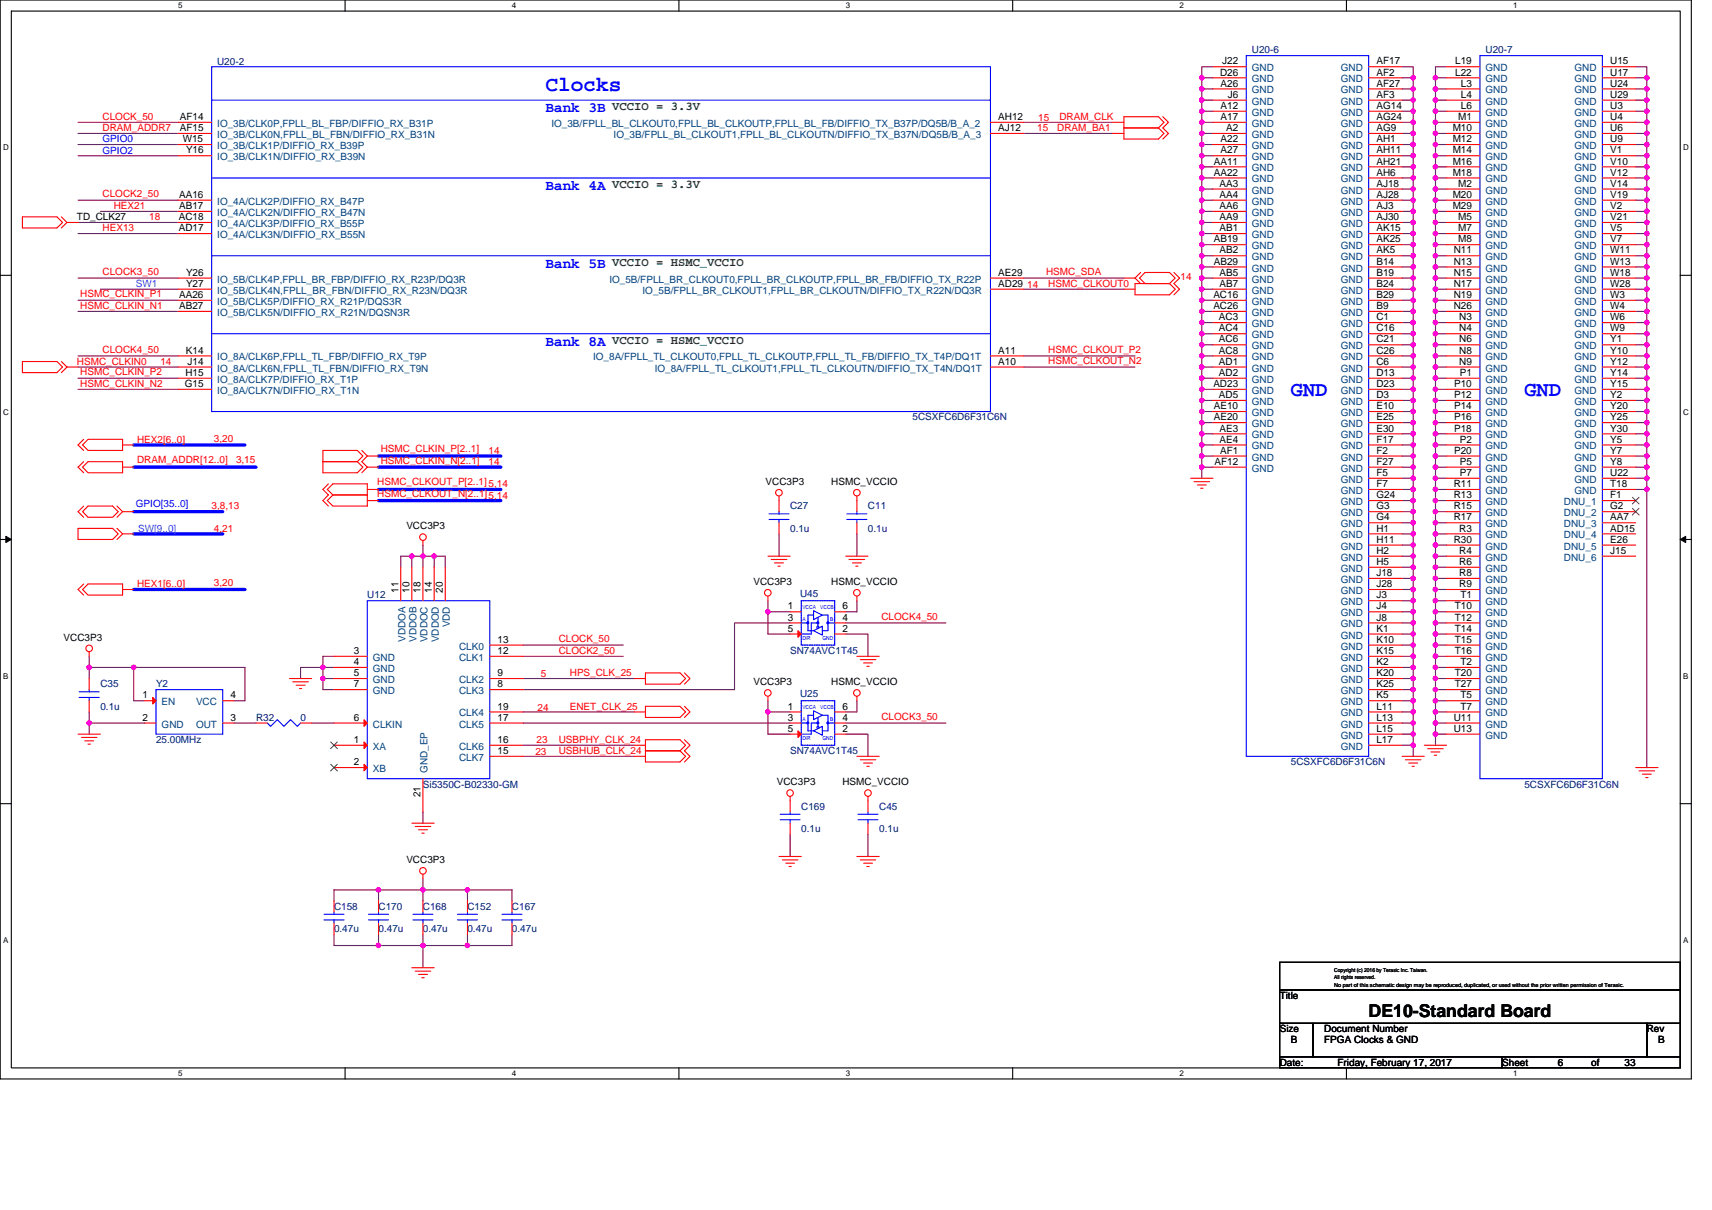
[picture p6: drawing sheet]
<svg xmlns="http://www.w3.org/2000/svg" width="297mm" height="210mm" viewBox="0 0 297 210" stroke-linecap="round" stroke-linejoin="round" font-family="sans-serif">
<defs><g id="words">
<g font-size="3.7" fill="#00f">
<text x="94.6" y="15.8">Clocks</text>
<text x="224" y="68.7">GND</text>
<text x="264.5" y="68.7">GND</text>
</g>
<text font-size="3.1" x="237.5" y="176.6">DE10-Standard Board</text>
<g font-size="2.5" fill="#00f">
<text x="94.6" y="19.5">Bank 3B</text>
<text x="94.6" y="33">Bank 4A</text>
<text x="94.6" y="46.5">Bank 5B</text>
<text x="94.6" y="60">Bank 8A</text>
</g>
<g font-size="2.1" fill="#008000">
<text x="106.2" y="19.2">VCCIO = 3.3V</text>
<text x="106.2" y="32.7">VCCIO = 3.3V</text>
<text x="106.2" y="46.2">VCCIO = HSMC_VCCIO</text>
<text x="106.2" y="59.7">VCCIO = HSMC_VCCIO</text>
</g>
<g font-size="1.7" fill="#000080">
<text x="37.7" y="11.2">U20-2</text>
<text x="217.2" y="9.3">U20-6</text>
<text x="257.7" y="9.3">U20-7</text>
<text x="158.3" y="73">5CSXFC6D6F31C6N</text>
<text x="137.1" y="88.4">C27</text>
<text x="150.6" y="88.4">C11</text>
<text x="137.1" y="92.3">0.1u</text>
<text x="150.6" y="92.3">0.1u</text>
<text x="63.7" y="103.8">U12</text>
<text x="138.8" y="103.7">U45</text>
<text x="137.1" y="113.5">SN74AVC1T45</text>
<text x="17.4" y="119.3">C35</text>
<text x="27.1" y="119.3">Y2</text>
<text x="17.4" y="123.1">0.1u</text>
<text x="44.4" y="125.1">R32</text>
<text x="52.2" y="125.1">0</text>
<text x="138.8" y="121">U25</text>
<text x="27.1" y="128.9">25.00MHz</text>
<text x="137.1" y="130.9">SN74AVC1T45</text>
<text x="73.4" y="136.7">Si5350C-B02330-GM</text>
<text x="224" y="132.8">5CSXFC6D6F31C6N</text>
<text x="264.5" y="136.7">5CSXFC6D6F31C6N</text>
<text x="139" y="140.5">C169</text>
<text x="152.5" y="140.5">C45</text>
<text x="139" y="144.4">0.1u</text>
<text x="152.5" y="144.4">0.1u</text>
<text x="58" y="157.9">C158</text>
<text x="58" y="161.8">0.47u</text>
<text x="65.7" y="157.9">C170</text>
<text x="65.7" y="161.8">0.47u</text>
<text x="73.4" y="157.9">C168</text>
<text x="73.4" y="161.8">0.47u</text>
<text x="81.1" y="157.9">C152</text>
<text x="81.1" y="161.8">0.47u</text>
<text x="88.8" y="157.9">C167</text>
<text x="88.8" y="161.8">0.47u</text>
</g>
<g font-size="1.7">
<text x="212.1" y="11.2">J22</text>
<text x="238.8" y="11.2">AF17</text>
<text x="252.5" y="11.2">L19</text>
<text x="279.4" y="11.2">U15</text>
<text x="211.7" y="13.1">D26</text>
<text x="211.8" y="15">A26</text>
<text x="213" y="17">J6</text>
<text x="238.8" y="13.1">AF2</text>
<text x="238.8" y="15">AF27</text>
<text x="238.8" y="17">AF3</text>
<text x="252.5" y="13.1">L22</text>
<text x="253.5" y="15">L3</text>
<text x="253.5" y="17">L4</text>
<text x="279.4" y="13.1">U17</text>
<text x="279.4" y="15">U24</text>
<text x="279.4" y="17">U29</text>
<text x="31.2" y="22.8">AF15</text>
<text x="31.2" y="20.8">AF14</text>
<text x="173.2" y="22.8">AJ12</text>
<text x="173.2" y="20.8">AH12</text>
<text x="211.8" y="18.9">A12</text>
<text x="211.8" y="20.8">A17</text>
<text x="212.7" y="22.8">A2</text>
<text x="238.8" y="18.9">AG14</text>
<text x="238.8" y="20.8">AG24</text>
<text x="238.8" y="22.8">AG9</text>
<text x="252" y="22.8">M10</text>
<text x="253" y="20.8">M1</text>
<text x="253.5" y="18.9">L6</text>
<text x="279.4" y="18.9">U3</text>
<text x="279.4" y="20.8">U4</text>
<text x="279.4" y="22.8">U6</text>
<text x="31.7" y="24.7">W15</text>
<text x="32.3" y="26.6">Y16</text>
<text x="210.6" y="28.6">AA11</text>
<text x="211.8" y="24.7">A22</text>
<text x="211.8" y="26.6">A27</text>
<text x="238.8" y="24.7">AH1</text>
<text x="238.8" y="26.6">AH11</text>
<text x="238.8" y="28.6">AH21</text>
<text x="252" y="24.7">M12</text>
<text x="252" y="26.6">M14</text>
<text x="252" y="28.6">M16</text>
<text x="279.4" y="24.7">U9</text>
<text x="279.4" y="26.6">V1</text>
<text x="279.4" y="28.6">V10</text>
<text x="31.1" y="34.3">AA16</text>
<text x="210.6" y="30.5">AA22</text>
<text x="211.6" y="32.4">AA3</text>
<text x="211.6" y="34.3">AA4</text>
<text x="238.8" y="30.5">AH6</text>
<text x="238.8" y="32.4">AJ18</text>
<text x="238.8" y="34.3">AJ28</text>
<text x="252" y="30.5">M18</text>
<text x="252" y="34.3">M20</text>
<text x="253" y="32.4">M2</text>
<text x="279.4" y="30.5">V12</text>
<text x="279.4" y="32.4">V14</text>
<text x="279.4" y="34.3">V19</text>
<text x="13.4" y="38.2">TD_CLK27</text>
<text x="31" y="40.1">AD17</text>
<text x="31" y="38.2">AC18</text>
<text x="31.1" y="36.3">AB17</text>
<text x="211.6" y="36.3">AA6</text>
<text x="211.6" y="38.2">AA9</text>
<text x="211.6" y="40.1">AB1</text>
<text x="238.8" y="36.3">AJ3</text>
<text x="238.8" y="38.2">AJ30</text>
<text x="238.8" y="40.1">AK15</text>
<text x="252" y="36.3">M29</text>
<text x="253" y="38.2">M5</text>
<text x="253" y="40.1">M7</text>
<text x="279.4" y="36.3">V2</text>
<text x="279.4" y="38.2">V21</text>
<text x="279.4" y="40.1">V5</text>
<text x="32.3" y="47.9">Y26</text>
<text x="173.2" y="47.9">AE29</text>
<text x="210.6" y="42.1">AB19</text>
<text x="210.6" y="45.9">AB29</text>
<text x="211.6" y="44">AB2</text>
<text x="211.6" y="47.9">AB5</text>
<text x="238.8" y="42.1">AK25</text>
<text x="238.8" y="44">AK5</text>
<text x="238.8" y="45.9">B14</text>
<text x="238.8" y="47.9">B19</text>
<text x="252.2" y="44">N11</text>
<text x="252.2" y="45.9">N13</text>
<text x="252.2" y="47.9">N15</text>
<text x="253" y="42.1">M8</text>
<text x="279.4" y="42.1">V7</text>
<text x="279.4" y="44">W11</text>
<text x="279.4" y="45.9">W13</text>
<text x="279.4" y="47.9">W18</text>
<text x="31.1" y="51.7">AA26</text>
<text x="31.1" y="53.6">AB27</text>
<text x="32.3" y="49.8">Y27</text>
<text x="173.2" y="49.8">AD29</text>
<text x="210.5" y="51.7">AC16</text>
<text x="210.5" y="53.6">AC26</text>
<text x="211.6" y="49.8">AB7</text>
<text x="238.8" y="49.8">B24</text>
<text x="238.8" y="51.7">B29</text>
<text x="238.8" y="53.6">B9</text>
<text x="252.2" y="49.8">N17</text>
<text x="252.2" y="51.7">N19</text>
<text x="252.2" y="53.6">N26</text>
<text x="279.4" y="49.8">W28</text>
<text x="279.4" y="51.7">W3</text>
<text x="279.4" y="53.6">W4</text>
<text x="211.5" y="55.6">AC3</text>
<text x="211.5" y="57.5">AC4</text>
<text x="211.5" y="59.4">AC6</text>
<text x="238.8" y="55.6">C1</text>
<text x="238.8" y="57.5">C16</text>
<text x="238.8" y="59.4">C21</text>
<text x="253.2" y="55.6">N3</text>
<text x="253.2" y="57.5">N4</text>
<text x="253.2" y="59.4">N6</text>
<text x="279.4" y="55.6">W6</text>
<text x="279.4" y="57.5">W9</text>
<text x="279.4" y="59.4">Y1</text>
<text x="32.2" y="65.2">H15</text>
<text x="32.3" y="61.4">K14</text>
<text x="32.6" y="63.3">J14</text>
<text x="173.2" y="63.3">A10</text>
<text x="173.2" y="61.4">A11</text>
<text x="211.5" y="61.4">AC8</text>
<text x="211.5" y="63.3">AD1</text>
<text x="211.5" y="65.2">AD2</text>
<text x="238.8" y="61.4">C26</text>
<text x="238.8" y="63.3">C6</text>
<text x="238.8" y="65.2">D13</text>
<text x="253.2" y="61.4">N8</text>
<text x="253.2" y="63.3">N9</text>
<text x="253.3" y="65.2">P1</text>
<text x="279.4" y="61.4">Y10</text>
<text x="279.4" y="63.3">Y12</text>
<text x="279.4" y="65.2">Y14</text>
<text x="32.1" y="67.2">G15</text>
<text x="210.5" y="67.2">AD23</text>
<text x="210.6" y="71">AE10</text>
<text x="211.5" y="69.1">AD5</text>
<text x="238.8" y="67.2">D23</text>
<text x="238.8" y="69.1">D3</text>
<text x="238.8" y="71">E10</text>
<text x="252.3" y="67.2">P10</text>
<text x="252.3" y="69.1">P12</text>
<text x="252.3" y="71">P14</text>
<text x="279.4" y="67.2">Y15</text>
<text x="279.4" y="69.1">Y2</text>
<text x="279.4" y="71">Y20</text>
<text x="210.6" y="72.9">AE20</text>
<text x="211.6" y="74.9">AE3</text>
<text x="211.6" y="76.8">AE4</text>
<text x="238.8" y="72.9">E25</text>
<text x="238.8" y="74.9">E30</text>
<text x="238.8" y="76.8">F17</text>
<text x="252.3" y="72.9">P16</text>
<text x="252.3" y="74.9">P18</text>
<text x="253.3" y="76.8">P2</text>
<text x="279.4" y="72.9">Y25</text>
<text x="279.4" y="74.9">Y30</text>
<text x="279.4" y="76.8">Y5</text>
<text x="210.7" y="80.7">AF12</text>
<text x="211.7" y="78.7">AF1</text>
<text x="238.8" y="78.7">F2</text>
<text x="238.8" y="80.7">F27</text>
<text x="238.8" y="82.6">F5</text>
<text x="252.3" y="78.7">P20</text>
<text x="253.3" y="80.7">P5</text>
<text x="253.3" y="82.6">P7</text>
<text x="279.4" y="78.7">Y7</text>
<text x="279.4" y="80.7">Y8</text>
<text x="279.4" y="82.6">U22</text>
<text x="132.8" y="84.2">VCC3P3</text>
<text x="144.2" y="84.2">HSMC_VCCIO</text>
<text x="238.8" y="84.5">F7</text>
<text x="238.8" y="86.5">G24</text>
<text x="238.8" y="88.4">G3</text>
<text x="252.2" y="84.5">R11</text>
<text x="252.2" y="86.5">R13</text>
<text x="252.2" y="88.4">R15</text>
<text x="279.4" y="84.5">T18</text>
<text x="279.4" y="86.5">F1</text>
<text x="279.4" y="88.4">G2</text>
<text x="70.5" y="91.9">VCC3P3</text>
<text x="238.8" y="90.3">G4</text>
<text x="238.8" y="92.2">H1</text>
<text x="238.8" y="94.2">H11</text>
<text x="252.2" y="90.3">R17</text>
<text x="252.2" y="94.2">R30</text>
<text x="253.2" y="92.2">R3</text>
<text x="279.4" y="90.3">AA7</text>
<text x="279.4" y="92.2">AD15</text>
<text x="279.4" y="94.2">E26</text>
<text x="130.7" y="101.5">VCC3P3</text>
<text x="144.2" y="101.5">HSMC_VCCIO</text>
<text x="238.8" y="96.1">H2</text>
<text x="238.8" y="98">H5</text>
<text x="238.8" y="100">J18</text>
<text x="238.8" y="101.9">J28</text>
<text x="253.2" y="96.1">R4</text>
<text x="253.2" y="98">R6</text>
<text x="253.2" y="100">R8</text>
<text x="253.2" y="101.9">R9</text>
<text x="279.4" y="96.1">J15</text>
<text x="69.1" y="102.9" transform="rotate(-90 69.1 102.9)">11</text>
<text x="71.1" y="102.9" transform="rotate(-90 71.1 102.9)">10</text>
<text x="73" y="102.9" transform="rotate(-90 73 102.9)">18</text>
<text x="74.9" y="102.9" transform="rotate(-90 74.9 102.9)">14</text>
<text x="76.9" y="102.9" transform="rotate(-90 76.9 102.9)">20</text>
<text x="136.7" y="107.7">3</text>
<text x="136.7" y="105.8">1</text>
<text x="146.2" y="107.7">4</text>
<text x="146.2" y="105.8">6</text>
<text x="238.8" y="103.8">J3</text>
<text x="238.8" y="105.8">J4</text>
<text x="238.8" y="107.7">J8</text>
<text x="252.4" y="105.8">T10</text>
<text x="252.4" y="107.7">T12</text>
<text x="253.4" y="103.8">T1</text>
<text x="11" y="111.2">VCC3P3</text>
<text x="61.4" y="113.5">3</text>
<text x="86.3" y="111.5">13</text>
<text x="86.3" y="113.5">12</text>
<text x="136.7" y="109.6">5</text>
<text x="146.2" y="109.6">2</text>
<text x="238.8" y="109.6">K1</text>
<text x="238.8" y="111.5">K10</text>
<text x="238.8" y="113.5">K15</text>
<text x="252.4" y="109.6">T14</text>
<text x="252.4" y="111.5">T15</text>
<text x="252.4" y="113.5">T16</text>
<text x="61.4" y="115.4">4</text>
<text x="61.4" y="117.3">5</text>
<text x="61.4" y="119.3">7</text>
<text x="86.3" y="117.3">9</text>
<text x="86.3" y="119.3">8</text>
<text x="130.7" y="118.9">VCC3P3</text>
<text x="144.2" y="118.9">HSMC_VCCIO</text>
<text x="238.8" y="115.4">K2</text>
<text x="238.8" y="117.3">K20</text>
<text x="238.8" y="119.3">K25</text>
<text x="252.4" y="117.3">T20</text>
<text x="252.4" y="119.3">T27</text>
<text x="253.4" y="115.4">T2</text>
<text x="24.7" y="125.1">2</text>
<text x="24.7" y="121.2">1</text>
<text x="40" y="121.2">4</text>
<text x="40" y="125.1">3</text>
<text x="61.4" y="125.1">6</text>
<text x="86.3" y="123.1">19</text>
<text x="86.3" y="125.1">17</text>
<text x="136.7" y="125.1">3</text>
<text x="136.7" y="123.1">1</text>
<text x="146.2" y="125.1">4</text>
<text x="146.2" y="123.1">6</text>
<text x="238.8" y="121.2">K5</text>
<text x="238.8" y="123.1">L11</text>
<text x="238.8" y="125.1">L13</text>
<text x="252.2" y="125.1">U11</text>
<text x="253.4" y="121.2">T5</text>
<text x="253.4" y="123.1">T7</text>
<text x="61.4" y="128.9">1</text>
<text x="86.3" y="128.9">16</text>
<text x="86.3" y="130.9">15</text>
<text x="136.7" y="127">5</text>
<text x="146.2" y="127">2</text>
<text x="238.8" y="127">L15</text>
<text x="238.8" y="128.9">L17</text>
<text x="252.2" y="127">U13</text>
<text x="61.4" y="132.8">2</text>
<text x="134.8" y="136.3">VCC3P3</text>
<text x="146.2" y="136.3">HSMC_VCCIO</text>
<text x="73" y="138.4" transform="rotate(-90 73 138.4)">21</text>
<text x="70.5" y="149.8">VCC3P3</text>
<text x="222" y="173.4">Title</text>
<text x="222" y="179.1">Size</text>
<text x="229.8" y="179.1">Document Number</text>
<text x="285.7" y="179.1">Rev</text>
<text x="222" y="184.9">Date:</text>
<text x="224" y="181.1">B</text>
<text x="229.8" y="181.1">FPGA Clocks &amp; GND</text>
<text x="232.1" y="184.9">Friday, February 17, 2017</text>
<text x="260.6" y="184.9">Sheet</text>
<text x="270.3" y="184.9">6</text>
<text x="276.1" y="184.9">of</text>
<text x="281.9" y="184.9">33</text>
<text x="287.7" y="181.1">B</text>
</g>
<g font-size="1.7" fill="#004080">
<text x="217.2" y="12.4">GND</text>
<text x="217.2" y="14.3">GND</text>
<text x="217.2" y="16.2">GND</text>
<text x="232.6" y="12.4">GND</text>
<text x="232.6" y="14.3">GND</text>
<text x="232.6" y="16.2">GND</text>
<text x="257.7" y="12.4">GND</text>
<text x="257.7" y="14.3">GND</text>
<text x="257.7" y="16.2">GND</text>
<text x="273.2" y="12.4">GND</text>
<text x="273.2" y="14.3">GND</text>
<text x="273.2" y="16.2">GND</text>
<text x="37.7" y="23.9">IO_3B/CLK0N,FPLL_BL_FBN/DIFFIO_RX_B31N</text>
<text x="37.7" y="22">IO_3B/CLK0P,FPLL_BL_FBP/DIFFIO_RX_B31P</text>
<text x="95.7" y="22">IO_3B/FPLL_BL_CLKOUT0,FPLL_BL_CLKOUTP,FPLL_BL_FB/DIFFIO_TX_B37P/DQ5B/B_A_2</text>
<text x="106.5" y="23.9">IO_3B/FPLL_BL_CLKOUT1,FPLL_BL_CLKOUTN/DIFFIO_TX_B37N/DQ5B/B_A_3</text>
<text x="217.2" y="18.2">GND</text>
<text x="217.2" y="20.1">GND</text>
<text x="217.2" y="22">GND</text>
<text x="217.2" y="23.9">GND</text>
<text x="232.6" y="18.2">GND</text>
<text x="232.6" y="20.1">GND</text>
<text x="232.6" y="22">GND</text>
<text x="232.6" y="23.9">GND</text>
<text x="257.7" y="18.2">GND</text>
<text x="257.7" y="20.1">GND</text>
<text x="257.7" y="22">GND</text>
<text x="257.7" y="23.9">GND</text>
<text x="273.2" y="18.2">GND</text>
<text x="273.2" y="20.1">GND</text>
<text x="273.2" y="22">GND</text>
<text x="273.2" y="23.9">GND</text>
<text x="37.7" y="27.8">IO_3B/CLK1N/DIFFIO_RX_B39N</text>
<text x="37.7" y="25.9">IO_3B/CLK1P/DIFFIO_RX_B39P</text>
<text x="217.2" y="25.9">GND</text>
<text x="217.2" y="27.8">GND</text>
<text x="217.2" y="29.7">GND</text>
<text x="232.6" y="25.9">GND</text>
<text x="232.6" y="27.8">GND</text>
<text x="232.6" y="29.7">GND</text>
<text x="257.7" y="25.9">GND</text>
<text x="257.7" y="27.8">GND</text>
<text x="257.7" y="29.7">GND</text>
<text x="273.2" y="25.9">GND</text>
<text x="273.2" y="27.8">GND</text>
<text x="273.2" y="29.7">GND</text>
<text x="37.7" y="35.5">IO_4A/CLK2P/DIFFIO_RX_B47P</text>
<text x="217.2" y="31.7">GND</text>
<text x="217.2" y="33.6">GND</text>
<text x="217.2" y="35.5">GND</text>
<text x="232.6" y="31.7">GND</text>
<text x="232.6" y="33.6">GND</text>
<text x="232.6" y="35.5">GND</text>
<text x="257.7" y="31.7">GND</text>
<text x="257.7" y="33.6">GND</text>
<text x="257.7" y="35.5">GND</text>
<text x="273.2" y="31.7">GND</text>
<text x="273.2" y="33.6">GND</text>
<text x="273.2" y="35.5">GND</text>
<text x="37.7" y="37.5">IO_4A/CLK2N/DIFFIO_RX_B47N</text>
<text x="37.7" y="41.3">IO_4A/CLK3N/DIFFIO_RX_B55N</text>
<text x="37.7" y="39.4">IO_4A/CLK3P/DIFFIO_RX_B55P</text>
<text x="217.2" y="37.5">GND</text>
<text x="217.2" y="39.4">GND</text>
<text x="217.2" y="41.3">GND</text>
<text x="232.6" y="37.5">GND</text>
<text x="232.6" y="39.4">GND</text>
<text x="232.6" y="41.3">GND</text>
<text x="257.7" y="37.5">GND</text>
<text x="257.7" y="39.4">GND</text>
<text x="257.7" y="41.3">GND</text>
<text x="273.2" y="37.5">GND</text>
<text x="273.2" y="39.4">GND</text>
<text x="273.2" y="41.3">GND</text>
<text x="217.2" y="43.2">GND</text>
<text x="217.2" y="45.2">GND</text>
<text x="217.2" y="47.1">GND</text>
<text x="232.6" y="43.2">GND</text>
<text x="232.6" y="45.2">GND</text>
<text x="232.6" y="47.1">GND</text>
<text x="257.7" y="43.2">GND</text>
<text x="257.7" y="45.2">GND</text>
<text x="257.7" y="47.1">GND</text>
<text x="273.2" y="43.2">GND</text>
<text x="273.2" y="45.2">GND</text>
<text x="273.2" y="47.1">GND</text>
<text x="37.7" y="52.9">IO_5B/CLK5P/DIFFIO_RX_R21P/DQS3R</text>
<text x="37.7" y="49">IO_5B/CLK4P,FPLL_BR_FBP/DIFFIO_RX_R23P/DQ3R</text>
<text x="37.7" y="51">IO_5B/CLK4N,FPLL_BR_FBN/DIFFIO_RX_R23N/DQ3R</text>
<text x="105.7" y="49">IO_5B/FPLL_BR_CLKOUT0,FPLL_BR_CLKOUTP,FPLL_BR_FB/DIFFIO_TX_R22P</text>
<text x="111.5" y="51">IO_5B/FPLL_BR_CLKOUT1,FPLL_BR_CLKOUTN/DIFFIO_TX_R22N/DQ3R</text>
<text x="217.2" y="49">GND</text>
<text x="217.2" y="51">GND</text>
<text x="217.2" y="52.9">GND</text>
<text x="232.6" y="49">GND</text>
<text x="232.6" y="51">GND</text>
<text x="232.6" y="52.9">GND</text>
<text x="257.7" y="49">GND</text>
<text x="257.7" y="51">GND</text>
<text x="257.7" y="52.9">GND</text>
<text x="273.2" y="49">GND</text>
<text x="273.2" y="51">GND</text>
<text x="273.2" y="52.9">GND</text>
<text x="37.7" y="54.8">IO_5B/CLK5N/DIFFIO_RX_R21N/DQSN3R</text>
<text x="217.2" y="54.8">GND</text>
<text x="217.2" y="56.8">GND</text>
<text x="217.2" y="58.7">GND</text>
<text x="232.6" y="54.8">GND</text>
<text x="232.6" y="56.8">GND</text>
<text x="232.6" y="58.7">GND</text>
<text x="257.7" y="54.8">GND</text>
<text x="257.7" y="56.8">GND</text>
<text x="257.7" y="58.7">GND</text>
<text x="273.2" y="54.8">GND</text>
<text x="273.2" y="56.8">GND</text>
<text x="273.2" y="58.7">GND</text>
<text x="37.7" y="62.5">IO_8A/CLK6P,FPLL_TL_FBP/DIFFIO_RX_T9P</text>
<text x="37.7" y="64.5">IO_8A/CLK6N,FPLL_TL_FBN/DIFFIO_RX_T9N</text>
<text x="102.9" y="62.5">IO_8A/FPLL_TL_CLKOUT0,FPLL_TL_CLKOUTP,FPLL_TL_FB/DIFFIO_TX_T4P/DQ1T</text>
<text x="113.6" y="64.5">IO_8A/FPLL_TL_CLKOUT1,FPLL_TL_CLKOUTN/DIFFIO_TX_T4N/DQ1T</text>
<text x="217.2" y="60.6">GND</text>
<text x="217.2" y="62.5">GND</text>
<text x="217.2" y="64.5">GND</text>
<text x="232.6" y="60.6">GND</text>
<text x="232.6" y="62.5">GND</text>
<text x="232.6" y="64.5">GND</text>
<text x="257.7" y="60.6">GND</text>
<text x="257.7" y="62.5">GND</text>
<text x="257.7" y="64.5">GND</text>
<text x="273.2" y="60.6">GND</text>
<text x="273.2" y="62.5">GND</text>
<text x="273.2" y="64.5">GND</text>
<text x="37.7" y="66.4">IO_8A/CLK7P/DIFFIO_RX_T1P</text>
<text x="37.7" y="68.3">IO_8A/CLK7N/DIFFIO_RX_T1N</text>
<text x="217.2" y="66.4">GND</text>
<text x="217.2" y="68.3">GND</text>
<text x="217.2" y="70.3">GND</text>
<text x="232.6" y="66.4">GND</text>
<text x="232.6" y="68.3">GND</text>
<text x="232.6" y="70.3">GND</text>
<text x="257.7" y="66.4">GND</text>
<text x="257.7" y="68.3">GND</text>
<text x="257.7" y="70.3">GND</text>
<text x="273.2" y="66.4">GND</text>
<text x="273.2" y="68.3">GND</text>
<text x="273.2" y="70.3">GND</text>
<text x="217.2" y="72.2">GND</text>
<text x="217.2" y="74.1">GND</text>
<text x="217.2" y="76.1">GND</text>
<text x="217.2" y="78">GND</text>
<text x="232.6" y="72.2">GND</text>
<text x="232.6" y="74.1">GND</text>
<text x="232.6" y="76.1">GND</text>
<text x="232.6" y="78">GND</text>
<text x="257.7" y="72.2">GND</text>
<text x="257.7" y="74.1">GND</text>
<text x="257.7" y="76.1">GND</text>
<text x="257.7" y="78">GND</text>
<text x="273.2" y="72.2">GND</text>
<text x="273.2" y="74.1">GND</text>
<text x="273.2" y="76.1">GND</text>
<text x="273.2" y="78">GND</text>
<text x="217.2" y="79.9">GND</text>
<text x="217.2" y="81.9">GND</text>
<text x="232.6" y="79.9">GND</text>
<text x="232.6" y="81.9">GND</text>
<text x="232.6" y="83.8">GND</text>
<text x="257.7" y="79.9">GND</text>
<text x="257.7" y="81.9">GND</text>
<text x="257.7" y="83.8">GND</text>
<text x="273.2" y="79.9">GND</text>
<text x="273.2" y="81.9">GND</text>
<text x="273.2" y="83.8">GND</text>
<text x="232.6" y="85.7">GND</text>
<text x="232.6" y="87.7">GND</text>
<text x="232.6" y="89.6">GND</text>
<text x="257.7" y="85.7">GND</text>
<text x="257.7" y="87.7">GND</text>
<text x="257.7" y="89.6">GND</text>
<text x="271.4" y="87.7">DNU_1</text>
<text x="271.4" y="89.6">DNU_2</text>
<text x="273.2" y="85.7">GND</text>
<text x="232.6" y="91.5">GND</text>
<text x="232.6" y="93.4">GND</text>
<text x="232.6" y="95.4">GND</text>
<text x="257.7" y="91.5">GND</text>
<text x="257.7" y="93.4">GND</text>
<text x="257.7" y="95.4">GND</text>
<text x="271.4" y="91.5">DNU_3</text>
<text x="271.4" y="93.4">DNU_4</text>
<text x="271.4" y="95.4">DNU_5</text>
<text x="232.6" y="97.3">GND</text>
<text x="232.6" y="99.2">GND</text>
<text x="232.6" y="101.2">GND</text>
<text x="257.7" y="97.3">GND</text>
<text x="257.7" y="99.2">GND</text>
<text x="257.7" y="101.2">GND</text>
<text x="271.4" y="97.3">DNU_6</text>
<text x="232.6" y="103.1">GND</text>
<text x="232.6" y="105">GND</text>
<text x="232.6" y="107">GND</text>
<text x="257.7" y="103.1">GND</text>
<text x="257.7" y="105">GND</text>
<text x="257.7" y="107">GND</text>
<text x="70.3" y="111.3" transform="rotate(-90 70.3 111.3)">VDDOA</text>
<text x="72.3" y="111.3" transform="rotate(-90 72.3 111.3)">VDDOB</text>
<text x="74.2" y="111.4" transform="rotate(-90 74.2 111.4)">VDDOC</text>
<text x="76.1" y="111.4" transform="rotate(-90 76.1 111.4)">VDDOD</text>
<text x="78.1" y="108.9" transform="rotate(-90 78.1 108.9)">VDD</text>
<text x="79.6" y="112.7">CLK0</text>
<text x="232.6" y="108.9">GND</text>
<text x="232.6" y="110.8">GND</text>
<text x="232.6" y="112.7">GND</text>
<text x="257.7" y="108.9">GND</text>
<text x="257.7" y="110.8">GND</text>
<text x="257.7" y="112.7">GND</text>
<text x="64.7" y="114.7">GND</text>
<text x="64.7" y="116.6">GND</text>
<text x="64.7" y="118.5">GND</text>
<text x="79.6" y="114.7">CLK1</text>
<text x="79.6" y="118.5">CLK2</text>
<text x="232.6" y="114.7">GND</text>
<text x="232.6" y="116.6">GND</text>
<text x="232.6" y="118.5">GND</text>
<text x="257.7" y="114.7">GND</text>
<text x="257.7" y="116.6">GND</text>
<text x="257.7" y="118.5">GND</text>
<text x="28" y="122.4">EN</text>
<text x="34" y="122.4">VCC</text>
<text x="64.7" y="120.5">GND</text>
<text x="79.6" y="120.5">CLK3</text>
<text x="79.6" y="124.3">CLK4</text>
<text x="232.6" y="120.5">GND</text>
<text x="232.6" y="122.4">GND</text>
<text x="232.6" y="124.3">GND</text>
<text x="257.7" y="120.5">GND</text>
<text x="257.7" y="122.4">GND</text>
<text x="257.7" y="124.3">GND</text>
<text x="28" y="126.3">GND</text>
<text x="34" y="126.3">OUT</text>
<text x="64.7" y="130.1">XA</text>
<text x="64.7" y="126.3">CLKIN</text>
<text x="79.6" y="126.3">CLK5</text>
<text x="79.6" y="130.1">CLK6</text>
<text x="232.6" y="126.3">GND</text>
<text x="232.6" y="128.2">GND</text>
<text x="232.6" y="130.1">GND</text>
<text x="257.7" y="126.3">GND</text>
<text x="257.7" y="128.2">GND</text>
<text x="64.7" y="134">XB</text>
<text x="74.2" y="134.2" transform="rotate(-90 74.2 134.2)">GND_EP</text>
<text x="79.6" y="132">CLK7</text>
</g>
<g font-size="1.7" fill="#f00">
<text x="17.8" y="20.7">CLOCK_50</text>
<text x="17.8" y="22.7">DRAM_ADDR7</text>
<text x="180" y="22.8">15</text>
<text x="180.1" y="21">15</text>
<text x="183.4" y="22.8">DRAM_BA1</text>
<text x="183.8" y="20.8">DRAM_CLK</text>
<text x="17.8" y="34.2">CLOCK2_50</text>
<text x="17.8" y="40.2">HEX13</text>
<text x="19.7" y="36.3">HEX21</text>
<text x="25.9" y="38.2">18</text>
<text x="17.8" y="47.8">CLOCK3_50</text>
<text x="181.5" y="47.7">HSMC_SDA</text>
<text x="13.9" y="53.6">HSMC_CLKIN_N1</text>
<text x="13.9" y="51.6">HSMC_CLKIN_P1</text>
<text x="178.2" y="50">14</text>
<text x="181.9" y="49.8">HSMC_CLKOUT0</text>
<text x="204.8" y="48.6">14</text>
<text x="13.4" y="63.3">HSMC_CLKIN0</text>
<text x="13.9" y="65.2">HSMC_CLKIN_P2</text>
<text x="17.8" y="61.3">CLOCK4_50</text>
<text x="27.8" y="63.3">14</text>
<text x="181.9" y="61.3">HSMC_CLKOUT_P2</text>
<text x="181.9" y="63.2">HSMC_CLKOUT_N2</text>
<text x="13.9" y="67.1">HSMC_CLKIN_N2</text>
<text x="23.8" y="76.8">HEX2[6..0]</text>
<text x="37.1" y="76.6">3,20</text>
<text x="23.8" y="80.3">DRAM_ADDR[12..0]</text>
<text x="41" y="80.3">3,15</text>
<text x="66.1" y="78.4">HSMC_CLKIN_P[2..1]</text>
<text x="66.1" y="80.5">HSMC_CLKIN_N[2..1]</text>
<text x="84.8" y="78.8">14</text>
<text x="84.8" y="80.7">14</text>
<text x="36.7" y="88.4">3,8,13</text>
<text x="65.5" y="84.2">HSMC_CLKOUT_P[2..1] 5,14</text>
<text x="65.5" y="86.3">HSMC_CLKOUT_N[2..1]5,14</text>
<text x="37.1" y="92.3">4,21</text>
<text x="23.8" y="101.9">HEX1[6..0]</text>
<text x="37.1" y="101.7">3,20</text>
<text x="152.9" y="107.6">CLOCK4_50</text>
<text x="96.9" y="111.5">CLOCK_50</text>
<text x="96.9" y="113.4">CLOCK2_50</text>
<text x="93.8" y="117.6">5</text>
<text x="98.9" y="117.4">HPS_CLK_25</text>
<text x="93.3" y="123.4">24</text>
<text x="98.9" y="123.1">ENET_CLK_25</text>
<text x="152.9" y="125">CLOCK3_50</text>
<text x="92.9" y="131.1">23</text>
<text x="93.1" y="128.9">23</text>
<text x="96.9" y="128.9">USBPHY_CLK_24</text>
<text x="96.9" y="130.9">USBHUB_CLK_24</text>
</g>
<g font-size="1.7" fill="#00f">
<text x="17.8" y="26.6">GPIO2</text>
<text x="17.8" y="24.7">GPIO0</text>
<text x="23.6" y="88">GPIO[35..0]</text>
</g>
<g font-size="1.7" fill="#0080ff">
<text x="23.6" y="49.8">SW1</text>
<text x="24" y="92.3">SW[9..0]</text>
</g>
<g font-size="1.4">
<text x="30.9" y="1.5">5</text>
<text x="88.8" y="1.5">4</text>
<text x="146.7" y="1.5">3</text>
<text x="204.7" y="1.5">2</text>
<text x="262.6" y="1.5">1</text>
<text x=".5" y="26.1">D</text>
<text x="292" y="26.1">D</text>
<text x=".5" y="71.9">C</text>
<text x="292" y="71.9">C</text>
<text x=".5" y="117.8">B</text>
<text x="292" y="117.8">B</text>
<text x=".5" y="163.6">A</text>
<text x="292" y="163.6">A</text>
<text x="30.9" y="186.8">5</text>
<text x="88.8" y="186.8">4</text>
<text x="146.7" y="186.8">3</text>
<text x="204.7" y="186.8">2</text>
<text x="262.6" y="186.8">1</text>
</g>
<g font-size="1" fill="#00f">
<text x="139.2" y="105.7">VCCA</text>
<text x="139.2" y="107.8">A</text>
<text x="142.3" y="105.7">VCCB</text>
<text x="144" y="107.8">B</text>
<text x="139.2" y="111.1">DIR</text>
<text x="142.7" y="111.1">GND</text>
<text x="139.2" y="123">VCCA</text>
<text x="139.2" y="125.2">A</text>
<text x="142.3" y="123">VCCB</text>
<text x="144" y="125.2">B</text>
<text x="139.2" y="128.4">DIR</text>
<text x="142.7" y="128.4">GND</text>
</g>
<g font-size="1">
<text x="231.5" y="168.6">Copyright (c) 2016 by Terasic Inc. Taiwan.</text>
<text x="231.5" y="171.3">No part of this schematic design may be reproduced, duplicated, or used without the prior written permission of Terasic.</text>
<text x="231.5" y="169.9">All rights reserved.</text>
</g>
</g></defs>
<path d="M0 0h293.5v187.2h-293.5zM2 1.9h289.5v183.4h-289.5z" fill="none" stroke="#000" stroke-width=".19"/>
<g fill="#fff">
<path d="M30.9 .2h.8v1.6h-.8z"/>
<path d="M30.9 185.5h.8v1.6h-.8z"/>
</g>
<path d="M59.9 0v1.9M59.9 185.3v1.9" fill="none" stroke="#000" stroke-width=".19"/>
<g fill="#fff">
<path d="M88.8 .2h.8v1.6h-.8z"/>
<path d="M88.8 185.5h.8v1.6h-.8z"/>
</g>
<path d="M117.8 0v1.9M117.8 185.3v1.9" fill="none" stroke="#000" stroke-width=".19"/>
<g fill="#fff">
<path d="M146.7 .2h.8v1.6h-.8z"/>
<path d="M146.7 185.5h.8v1.6h-.8z"/>
</g>
<path d="M175.7 0v1.9M175.7 185.3v1.9" fill="none" stroke="#000" stroke-width=".19"/>
<g fill="#fff">
<path d="M204.7 .2h.7v1.6h-.7z"/>
<path d="M204.7 185.5h.7v1.6h-.7z"/>
</g>
<path d="M233.6 0v1.9M233.6 185.3v1.9" fill="none" stroke="#000" stroke-width=".19"/>
<g fill="#fff">
<path d="M262.6 .2h.7v1.6h-.7z"/>
<path d="M262.6 185.5h.7v1.6h-.7z"/>
<path d="M.5 24.8h1v1.6h-1z"/>
<path d="M292 24.8h1v1.6h-1z"/>
<path d="M.5 70.7h1v1.5h-1z"/>
<path d="M292 70.7h1v1.5h-1z"/>
</g>
<path d="M0 47.8h2M291.5 47.8h2" fill="none" stroke="#000" stroke-width=".19"/>
<g fill="#fff">
<path d="M.5 116.5h.9v1.6h-.9z"/>
<path d="M292 116.5h.9v1.6h-.9z"/>
</g>
<path d="M0 93.6h2M291.5 93.6h2" fill="none" stroke="#000" stroke-width=".19"/>
<path d="M1 93.1l1 .5-1 .5zM291.5 93.6l1-.5v1z" fill="#000" stroke="#000" stroke-width=".17"/>
<g fill="#fff">
<path d="M.5 162.4h.9v1.5h-.9z"/>
<path d="M292 162.4h.9v1.5h-.9z"/>
</g>
<path d="M0 139.5h2M291.5 139.5h2M222 167h69.5v4.8h-69.5zM222 171.8h69.5v5.8h-69.5zM222 177.6h5.8v5.8h-5.8zM227.8 177.6h57.9v5.8h-57.9zM285.7 177.6h5.8v5.8h-5.8zM222 183.4h38.6v1.9h-38.6zM260.6 183.4h30.9v1.9h-30.9z" fill="none" stroke="#000" stroke-width=".19"/>
<g fill="none" stroke="#800040" stroke-width=".19">
<path d="M210.5 15.4h-2v2M210.5 17.4h-2v1.9M210.5 19.3h-2v1.9M210.5 11.6h-2v1.9M210.5 13.5h-2v1.9M243.3 11.6h1.9v1.9M243.3 13.5h1.9M243.3 15.4h1.9M243.3 19.3h1.9M245.2 13.5v1.9M245.2 15.4v2h-1.9M245.2 17.4v1.9"/>
<path d="M245.2 19.3v1.9h-1.9M249.1 15.4v2M249.1 13.5v1.9M249.1 17.4v1.9M249.1 19.3v1.9M249.1 13.5h1.9M249.1 15.4h1.9M249.1 17.4h1.9M249.1 19.3h1.9M251 11.6h-1.9v1.9M283.8 11.6h1.9v1.9M283.8 13.5h1.9"/>
<path d="M283.8 15.4h1.9M283.8 17.4h1.9M283.8 19.3h1.9M285.7 13.5v1.9M285.7 19.3v1.9M285.7 17.4v1.9M285.7 15.4v2M13.5 23.2h17.4M13.5 21.2h17.4M13.5 34.7h17.4M13.5 27h17.4M13.5 25.1h17.4"/>
<path d="M13.5 38.6h17.4M17.4 36.7h13.5M177.6 21.2h15.5M177.6 23.2h15.5M210.5 21.2h-2v2M210.5 23.2h-2v1.9M210.5 25.1h-2v1.9M210.5 27h-2v2M210.5 29h-2v1.9M210.5 30.9h-2v1.9M210.5 32.8h-2v1.9M210.5 34.7h-2v2"/>
<path d="M210.5 36.7h-2v1.9M210.5 38.6h-2v1.9M243.3 27h1.9M243.3 30.9h1.9M243.3 34.7h1.9M243.3 36.7h1.9M243.3 38.6h1.9M245.2 32.8v1.9M245.2 21.2v2h-1.9M245.2 23.2v1.9h-1.9M245.2 25.1v1.9M245.2 27v2h-1.9"/>
<path d="M245.2 29v1.9M245.2 30.9v1.9h-1.9M245.2 34.7v2M245.2 36.7v5.8M249.1 25.1v1.9M249.1 23.2v1.9M249.1 21.2v2M249.1 29v1.9M249.1 34.7v2M249.1 32.8v1.9M249.1 30.9v1.9M249.1 38.6v1.9"/>
<path d="M249.1 36.7v1.9M249.1 30.9h1.9M249.1 21.2h1.9M249.1 23.2h1.9M249.1 25.1h1.9M249.1 29h1.9M249.1 32.8h1.9M249.1 34.7h1.9M249.1 36.7h1.9M249.1 38.6h1.9M251 27h-1.9v2M283.8 21.2h1.9"/>
<path d="M283.8 23.2h1.9M283.8 25.1h1.9M283.8 27h1.9M283.8 29h1.9M283.8 30.9h1.9M283.8 32.8h1.9M283.8 34.7h1.9M283.8 36.7h1.9M283.8 38.6h1.9M285.7 29v1.9M285.7 27v2M285.7 25.1v1.9"/>
<path d="M285.7 23.2v1.9M285.7 21.2v2M285.7 38.6v1.9M285.7 36.7v1.9M285.7 34.7v2M285.7 32.8v1.9M285.7 30.9v1.9M13.5 48.3h17.4M13.5 40.5h17.4M13.5 54h17.4M13.5 52.1h17.4M17.4 50.2h13.5"/>
<path d="M177.6 50.2h17.4M177.6 48.3h17.4M208.5 40.5h2M208.5 57.9h2M208.5 40.5v2M208.5 57.9v1.9M208.5 59.8v2M208.5 59.8h2M210.5 44.4h-2v1.9M210.5 46.3h-2v2M210.5 48.3h-2v1.9M210.5 50.2h-2v1.9"/>
<path d="M210.5 52.1h-2v1.9M210.5 54h-2v2M210.5 56h-2v1.9M210.5 42.5h-2v1.9M243.3 40.5h1.9M243.3 42.5h1.9M243.3 44.4h1.9M243.3 46.3h1.9M243.3 48.3h1.9M243.3 50.2h1.9M243.3 52.1h1.9M243.3 54h1.9"/>
<path d="M243.3 56h1.9M243.3 57.9h1.9M243.3 59.8h1.9M245.2 42.5v1.9M245.2 44.4v3.9M245.2 48.3v1.9M245.2 50.2v1.9M245.2 52.1v1.9M245.2 54v3.9M245.2 57.9v1.9M245.2 59.8v3.9M249.1 42.5v1.9"/>
<path d="M249.1 46.3v2M249.1 40.5v2M249.1 59.8v2M249.1 57.9v1.9M249.1 56v1.9M249.1 54v2M249.1 52.1v1.9M249.1 50.2v1.9M249.1 48.3h1.9M249.1 50.2h1.9M249.1 52.1h1.9M249.1 54h1.9"/>
<path d="M249.1 44.4v1.9M249.1 48.3v1.9M249.1 40.5h1.9M249.1 42.5h1.9M249.1 44.4h1.9M249.1 46.3h1.9M249.1 56h1.9M249.1 57.9h1.9M249.1 59.8h1.9M283.8 40.5h1.9M283.8 42.5h1.9M283.8 44.4h1.9"/>
<path d="M283.8 46.3h1.9M283.8 48.3h1.9M283.8 50.2h1.9M283.8 52.1h1.9M283.8 54h1.9M283.8 56h1.9M283.8 57.9h1.9M283.8 59.8h1.9M285.7 46.3v2M285.7 44.4v1.9M285.7 42.5v1.9M285.7 40.5v2"/>
<path d="M285.7 48.3v1.9M285.7 59.8v2M285.7 57.9v1.9M285.7 56v1.9M285.7 54v2M285.7 52.1v1.9M285.7 50.2v1.9M13.5 61.8h17.4M13.5 63.7h17.4M13.5 65.6h17.4M13.5 67.6h17.4M177.6 61.8h19.3"/>
<path d="M177.6 63.7h19.3M208.5 79.1h2M208.5 79.1v2M210.5 63.7h-2v1.9M210.5 65.6h-2v2M210.5 67.6h-2v1.9M210.5 69.5h-2v1.9M210.5 71.4h-2v1.9M210.5 73.3h-2v2M210.5 75.3h-2v1.9M210.5 77.2h-2v1.9M210.5 61.8h-2v1.9"/>
<path d="M243.3 61.8h1.9M243.3 63.7h1.9M243.3 65.6h1.9M243.3 67.6h1.9M243.3 69.5h1.9M243.3 71.4h1.9M243.3 73.3h1.9M243.3 75.3h1.9M243.3 77.2h1.9M243.3 79.1h1.9M245.2 63.7v3.9M245.2 67.6v5.7"/>
<path d="M245.2 73.3v2M245.2 75.3v5.8M249.1 63.7v1.9M249.1 61.8v1.9M249.1 65.6v2M249.1 79.1v2M249.1 77.2v1.9M249.1 75.3v1.9M249.1 73.3v2M249.1 71.4v1.9M249.1 65.6h1.9M249.1 67.6h1.9"/>
<path d="M249.1 69.5h1.9M249.1 71.4h1.9M249.1 73.3h1.9M249.1 75.3h1.9M249.1 69.5v1.9M249.1 67.6v1.9M249.1 61.8h1.9M249.1 63.7h1.9M249.1 77.2h1.9M249.1 79.1h1.9M283.8 61.8h1.9M283.8 63.7h1.9"/>
<path d="M283.8 65.6h1.9M283.8 67.6h1.9M283.8 69.5h1.9M283.8 71.4h1.9M283.8 73.3h1.9M283.8 75.3h1.9M283.8 77.2h1.9M283.8 79.1h1.9M285.7 63.7v1.9M285.7 61.8v1.9M285.7 65.6v2M285.7 69.5v1.9"/>
<path d="M285.7 67.6v1.9M285.7 79.1v2M285.7 77.2v1.9M285.7 75.3v1.9M285.7 73.3v2M285.7 71.4v1.9M71.5 96.5v1.9M71.5 96.5h1.9M71.5 96.5h-2v1.9M73.4 96.5v1.9M73.4 94.6v1.9M73.4 96.5h1.9"/>
<path d="M75.3 96.5v1.9M75.3 96.5h2v1.9M135.2 92.6v3.9M148.7 92.6v3.9M210.5 81.1h-2v1.9M243.3 81.1h1.9M243.3 83h1.9M243.3 84.9h1.9M243.3 86.9h1.9M243.3 88.8h1.9M243.3 90.7h1.9M243.3 92.6h1.9"/>
<path d="M243.3 94.6h1.9M243.3 96.5h1.9M243.3 98.4h1.9M245.2 81.1v3.8M245.2 84.9v2M245.2 86.9v5.7M245.2 92.6v2M245.2 94.6v1.9M245.2 96.5v1.9M245.2 98.4v5.8M249.1 81.1v1.9M249.1 98.4v2"/>
<path d="M249.1 96.5v1.9M249.1 94.6v1.9M249.1 92.6v2M249.1 90.7v1.9M249.1 88.8v1.9M249.1 86.9v1.9M249.1 84.9v2M249.1 83v1.9M249.1 81.1h1.9M249.1 83h1.9M249.1 84.9h1.9M249.1 86.9h1.9"/>
<path d="M249.1 88.8h1.9M249.1 90.7h1.9M249.1 92.6h1.9M249.1 94.6h1.9M249.1 96.5h1.9M249.1 98.4h1.9M283.8 83h1.9v1.9M283.8 84.9h1.9M283.8 81.1h1.9M285.7 81.1v1.9M285.7 84.9v48.3M15.5 113.9v1.9"/>
<path d="M15.5 115.8h7.7M15.5 115.8v2M23.2 115.8h19.3v5.8h-1.9M23.2 115.8v5.8h1.9M52.2 117.8v-2h3.8v2M56 117.8v1.9h2M56 117.8h2M58 113.9h-2v1.9h2M90.8 117.8h19.3M90.8 112h17.3M90.8 113.9h17.3M133.2 104.2v2h3.9"/>
<path d="M133.2 106.2v3.8h3.9M137.1 108.1h-9.7v11.6h-36.6M146.7 108.1h17.4M146.7 110h3.9v3.9M148.7 104.2v2h-2M243.3 100.4h1.9M243.3 102.3h1.9M243.3 104.2h1.9M243.3 106.2h1.9M243.3 108.1h1.9M243.3 110h1.9M243.3 112h1.9"/>
<path d="M243.3 113.9h1.9M243.3 115.8h1.9M243.3 119.7h1.9M245.2 104.2v7.8M245.2 112v3.8M245.2 115.8v2h-1.9M245.2 117.8v1.9M245.2 119.7v1.9h-1.9M249.1 100.4v1.9M249.1 115.8v2M249.1 113.9v1.9M249.1 112v1.9"/>
<path d="M249.1 110v2M249.1 108.1v1.9M249.1 106.2v1.9M249.1 104.2v2M249.1 102.3v1.9M249.1 117.8v1.9M249.1 119.7v1.9M249.1 100.4h1.9M249.1 102.3h1.9M249.1 104.2h1.9M249.1 106.2h1.9M249.1 108.1h1.9"/>
<path d="M249.1 110h1.9M249.1 112h1.9M249.1 113.9h1.9M249.1 115.8h1.9M249.1 117.8h1.9M249.1 119.7h1.9M15.5 123.5v2h9.6M15.5 125.5v1.9M40.6 125.5h3.8M54.1 125.5h3.9M90.8 123.5h19.3M90.8 129.3h19.3"/>
<path d="M90.8 131.3h19.3M90.8 125.5h46.3M133.2 123.5v3.9h3.9M133.2 121.6v1.9h3.9M146.7 127.4h3.9v3.9M146.7 125.5h17.4M148.7 121.6v1.9h-2M243.3 129.3h1.9M243.3 123.5h1.9M243.3 127.4h1.9M245.2 121.6v1.9M245.2 123.5v2h-1.9"/>
<path d="M245.2 125.5v1.9M245.2 127.4v1.9M245.2 129.3v2M249.1 125.5v1.9M249.1 123.5v2M249.1 121.6v1.9M249.1 121.6h1.9M249.1 123.5h1.9M249.1 125.5h1.9M251 127.4h-1.9v1.9M65.7 154.4h-7.7v2M65.7 154.4h7.7"/>
<path d="M65.7 154.4v2M73.4 154.4h7.7M73.4 154.4v2M73.4 152.5v1.9M73.4 140.9v2M81.1 154.4h7.7v2M81.1 154.4v2M137.1 144.8v3.8M150.6 144.8v3.8M58 162.2v1.9h7.7M65.7 164.1h7.7v3.8M65.7 162.2v1.9"/>
<path d="M73.4 162.2v1.9h7.7M81.1 162.2v1.9M88.8 162.2v1.9h-7.7"/>
</g>
<g fill="#f0f" stroke="#f0f" stroke-width=".19">
<circle cx="81.1" cy="164.1" r=".38"/>
<circle cx="73.4" cy="164.1" r=".38"/>
<circle cx="65.7" cy="164.1" r=".38"/>
<circle cx="65.7" cy="154.4" r=".38"/>
<circle cx="71.4" cy="96.5" r=".38"/>
<circle cx="73.4" cy="96.5" r=".38"/>
<circle cx="81.1" cy="154.4" r=".38"/>
<circle cx="73.4" cy="154.4" r=".38"/>
<circle cx="75.3" cy="96.5" r=".38"/>
<circle cx="56" cy="117.7" r=".38"/>
<circle cx="208.5" cy="13.5" r=".38"/>
<circle cx="208.5" cy="15.4" r=".38"/>
<circle cx="208.5" cy="17.4" r=".38"/>
<circle cx="208.5" cy="19.3" r=".38"/>
<circle cx="208.5" cy="21.2" r=".38"/>
<circle cx="208.5" cy="23.1" r=".38"/>
<circle cx="208.5" cy="25.1" r=".38"/>
<circle cx="208.5" cy="27" r=".38"/>
<circle cx="208.5" cy="28.9" r=".38"/>
<circle cx="208.5" cy="30.9" r=".38"/>
<circle cx="208.5" cy="32.8" r=".38"/>
<circle cx="208.5" cy="34.7" r=".38"/>
<circle cx="208.5" cy="36.7" r=".38"/>
<circle cx="208.5" cy="38.6" r=".38"/>
<circle cx="208.5" cy="40.5" r=".38"/>
<circle cx="208.5" cy="42.4" r=".38"/>
<circle cx="208.5" cy="44.4" r=".38"/>
<circle cx="208.5" cy="46.3" r=".38"/>
<circle cx="208.5" cy="48.2" r=".38"/>
<circle cx="208.5" cy="50.2" r=".38"/>
<circle cx="208.5" cy="52.1" r=".38"/>
<circle cx="208.5" cy="54" r=".38"/>
<circle cx="208.5" cy="56" r=".38"/>
<circle cx="208.5" cy="57.9" r=".38"/>
<circle cx="208.5" cy="59.8" r=".38"/>
<circle cx="208.5" cy="61.8" r=".38"/>
<circle cx="208.5" cy="63.7" r=".38"/>
<circle cx="208.5" cy="65.6" r=".38"/>
<circle cx="208.5" cy="67.6" r=".38"/>
<circle cx="208.5" cy="69.5" r=".38"/>
<circle cx="208.5" cy="71.4" r=".38"/>
<circle cx="208.5" cy="73.3" r=".38"/>
<circle cx="208.5" cy="75.3" r=".38"/>
<circle cx="208.5" cy="77.2" r=".38"/>
<circle cx="208.5" cy="79.1" r=".38"/>
<circle cx="208.5" cy="81.1" r=".38"/>
<circle cx="245.2" cy="13.5" r=".38"/>
<circle cx="245.2" cy="15.4" r=".38"/>
<circle cx="245.2" cy="17.4" r=".38"/>
<circle cx="245.2" cy="19.3" r=".38"/>
<circle cx="245.2" cy="21.2" r=".38"/>
<circle cx="245.2" cy="23.1" r=".38"/>
<circle cx="245.2" cy="25.1" r=".38"/>
<circle cx="245.2" cy="27" r=".38"/>
<circle cx="245.2" cy="28.9" r=".38"/>
<circle cx="245.2" cy="30.9" r=".38"/>
<circle cx="245.2" cy="38.6" r=".38"/>
<circle cx="245.2" cy="61.8" r=".38"/>
<circle cx="245.2" cy="69.5" r=".38"/>
<circle cx="245.2" cy="77.2" r=".38"/>
<circle cx="245.2" cy="81.1" r=".38"/>
<circle cx="245.2" cy="84.9" r=".38"/>
<circle cx="245.2" cy="88.8" r=".38"/>
<circle cx="245.2" cy="100.4" r=".38"/>
<circle cx="245.2" cy="104.2" r=".38"/>
<circle cx="245.2" cy="106.2" r=".38"/>
<circle cx="245.2" cy="108.1" r=".38"/>
<circle cx="245.2" cy="110" r=".38"/>
<circle cx="249" cy="13.5" r=".38"/>
<circle cx="249" cy="28.9" r=".38"/>
<circle cx="249" cy="25.1" r=".38"/>
<circle cx="249" cy="27" r=".38"/>
<circle cx="249" cy="15.4" r=".38"/>
<circle cx="249" cy="21.2" r=".38"/>
<circle cx="249" cy="23.1" r=".38"/>
<circle cx="249" cy="17.4" r=".38"/>
<circle cx="245.2" cy="32.8" r=".38"/>
<circle cx="245.2" cy="34.7" r=".38"/>
<circle cx="245.2" cy="36.7" r=".38"/>
<circle cx="245.2" cy="40.5" r=".38"/>
<circle cx="245.2" cy="42.4" r=".38"/>
<circle cx="245.2" cy="44.4" r=".38"/>
<circle cx="245.2" cy="46.3" r=".38"/>
<circle cx="245.2" cy="48.2" r=".38"/>
<circle cx="245.2" cy="50.2" r=".38"/>
<circle cx="245.2" cy="52.1" r=".38"/>
<circle cx="245.2" cy="54" r=".38"/>
<circle cx="245.2" cy="56" r=".38"/>
<circle cx="245.2" cy="57.9" r=".38"/>
<circle cx="245.2" cy="59.8" r=".38"/>
<circle cx="245.2" cy="63.7" r=".38"/>
<circle cx="245.2" cy="65.6" r=".38"/>
<circle cx="245.2" cy="67.6" r=".38"/>
<circle cx="245.2" cy="71.4" r=".38"/>
<circle cx="245.2" cy="73.3" r=".38"/>
<circle cx="245.2" cy="75.3" r=".38"/>
<circle cx="245.2" cy="79.1" r=".38"/>
<circle cx="245.2" cy="83" r=".38"/>
<circle cx="245.2" cy="86.9" r=".38"/>
<circle cx="245.2" cy="90.7" r=".38"/>
<circle cx="245.2" cy="92.6" r=".38"/>
<circle cx="245.2" cy="94.6" r=".38"/>
<circle cx="245.2" cy="96.5" r=".38"/>
<circle cx="245.2" cy="98.4" r=".38"/>
<circle cx="245.2" cy="102.3" r=".38"/>
<circle cx="245.2" cy="111.9" r=".38"/>
<circle cx="245.2" cy="113.9" r=".38"/>
<circle cx="245.2" cy="115.8" r=".38"/>
<circle cx="245.2" cy="117.7" r=".38"/>
<circle cx="245.2" cy="119.7" r=".38"/>
<circle cx="245.2" cy="121.6" r=".38"/>
<circle cx="245.2" cy="123.5" r=".38"/>
<circle cx="245.2" cy="125.5" r=".38"/>
<circle cx="245.2" cy="127.4" r=".38"/>
<circle cx="249" cy="19.3" r=".38"/>
<circle cx="249" cy="30.9" r=".38"/>
<circle cx="249" cy="38.6" r=".38"/>
<circle cx="249" cy="44.4" r=".38"/>
<circle cx="249" cy="46.3" r=".38"/>
<circle cx="249" cy="34.7" r=".38"/>
<circle cx="249" cy="36.7" r=".38"/>
<circle cx="249" cy="32.8" r=".38"/>
<circle cx="249" cy="40.5" r=".38"/>
<circle cx="249" cy="42.4" r=".38"/>
<circle cx="249" cy="54" r=".38"/>
<circle cx="249" cy="57.9" r=".38"/>
<circle cx="249" cy="59.8" r=".38"/>
<circle cx="249" cy="48.2" r=".38"/>
<circle cx="249" cy="50.2" r=".38"/>
<circle cx="249" cy="61.8" r=".38"/>
<circle cx="249" cy="63.7" r=".38"/>
<circle cx="249" cy="56" r=".38"/>
<circle cx="249" cy="52.1" r=".38"/>
<circle cx="249" cy="75.3" r=".38"/>
<circle cx="249" cy="69.5" r=".38"/>
<circle cx="249" cy="65.6" r=".38"/>
<circle cx="249" cy="67.6" r=".38"/>
<circle cx="249" cy="81.1" r=".38"/>
<circle cx="249" cy="77.2" r=".38"/>
<circle cx="249" cy="79.1" r=".38"/>
<circle cx="249" cy="71.4" r=".38"/>
<circle cx="249" cy="73.3" r=".38"/>
<circle cx="249" cy="83" r=".38"/>
<circle cx="249" cy="84.9" r=".38"/>
<circle cx="249" cy="98.4" r=".38"/>
<circle cx="249" cy="100.4" r=".38"/>
<circle cx="249" cy="94.6" r=".38"/>
<circle cx="249" cy="96.5" r=".38"/>
<circle cx="249" cy="90.7" r=".38"/>
<circle cx="249" cy="92.6" r=".38"/>
<circle cx="249" cy="88.8" r=".38"/>
<circle cx="249" cy="86.9" r=".38"/>
<circle cx="249" cy="106.2" r=".38"/>
<circle cx="249" cy="108.1" r=".38"/>
<circle cx="249" cy="115.8" r=".38"/>
<circle cx="249" cy="111.9" r=".38"/>
<circle cx="249" cy="113.9" r=".38"/>
<circle cx="249" cy="110" r=".38"/>
<circle cx="249" cy="102.3" r=".38"/>
<circle cx="249" cy="104.2" r=".38"/>
<circle cx="249" cy="125.5" r=".38"/>
<circle cx="249" cy="127.4" r=".38"/>
<circle cx="249" cy="117.7" r=".38"/>
<circle cx="249" cy="119.7" r=".38"/>
<circle cx="249" cy="123.5" r=".38"/>
<circle cx="249" cy="121.6" r=".38"/>
<circle cx="285.7" cy="13.5" r=".38"/>
<circle cx="285.7" cy="15.4" r=".38"/>
<circle cx="285.7" cy="19.3" r=".38"/>
<circle cx="285.7" cy="23.1" r=".38"/>
<circle cx="285.7" cy="28.9" r=".38"/>
<circle cx="285.7" cy="30.9" r=".38"/>
<circle cx="285.7" cy="25.1" r=".38"/>
<circle cx="285.7" cy="27" r=".38"/>
<circle cx="285.7" cy="21.2" r=".38"/>
<circle cx="285.7" cy="17.4" r=".38"/>
<circle cx="285.7" cy="32.8" r=".38"/>
<circle cx="285.7" cy="34.7" r=".38"/>
<circle cx="285.7" cy="40.5" r=".38"/>
<circle cx="285.7" cy="46.3" r=".38"/>
<circle cx="285.7" cy="44.4" r=".38"/>
<circle cx="285.7" cy="42.4" r=".38"/>
<circle cx="285.7" cy="38.6" r=".38"/>
<circle cx="285.7" cy="36.7" r=".38"/>
<circle cx="285.7" cy="52.1" r=".38"/>
<circle cx="285.7" cy="56" r=".38"/>
<circle cx="285.7" cy="57.9" r=".38"/>
<circle cx="285.7" cy="63.7" r=".38"/>
<circle cx="285.7" cy="48.2" r=".38"/>
<circle cx="285.7" cy="50.2" r=".38"/>
<circle cx="285.7" cy="65.6" r=".38"/>
<circle cx="285.7" cy="61.8" r=".38"/>
<circle cx="285.7" cy="59.8" r=".38"/>
<circle cx="285.7" cy="54" r=".38"/>
<circle cx="285.7" cy="77.2" r=".38"/>
<circle cx="285.7" cy="79.1" r=".38"/>
<circle cx="285.7" cy="67.6" r=".38"/>
<circle cx="285.7" cy="69.5" r=".38"/>
<circle cx="285.7" cy="81.1" r=".38"/>
<circle cx="285.7" cy="75.3" r=".38"/>
<circle cx="285.7" cy="71.4" r=".38"/>
<circle cx="285.7" cy="73.3" r=".38"/>
<circle cx="285.7" cy="83" r=".38"/>
<circle cx="245.2" cy="129.3" r=".38"/>
<circle cx="285.7" cy="84.9" r=".38"/>
<circle cx="56" cy="115.8" r=".38"/>
<circle cx="15.5" cy="115.8" r=".38"/>
<circle cx="23.2" cy="115.8" r=".38"/>
<circle cx="15.5" cy="125.5" r=".38"/>
<circle cx="133.2" cy="123.5" r=".38"/>
<circle cx="133.2" cy="106.2" r=".38"/>
</g>
<path d="M23.2 77.2h19.3M65.7 79.1h21.2M23.2 88.8h15.4M23.2 81.1h21.2M23.2 92.6h15.4M65.7 81.1h21.2M65.7 84.9h21.2M65.7 86.9h21.2M23.2 102.3h19.3" fill="none" stroke="#00f" stroke-width=".57"/>
<g fill="none" stroke="#f00" stroke-width=".19">
<path d="M210.5 11.6h5.7M210.5 13.5h5.7M210.5 15.4h5.7M210.5 17.4h5.7M210.5 19.3h5.7M237.5 11.6h5.8M237.5 13.5h5.8M237.5 15.4h5.8M237.5 17.4h5.8M237.5 19.3h5.8M251 11.6h5.8M251 13.5h5.8"/>
<path d="M251 15.4h5.8M251 17.4h5.8M251 19.3h5.8M278 11.6h5.8M278 13.5h5.8M278 15.4h5.8M278 17.4h5.8M278 19.3h5.8M3.9 37.6h6l1 1-1 1h-6zM10.6 37.6l1 1M11.6 38.6l-1 1M11.6 38.6h1.9"/>
<path d="M30.9 23.2h5.8M30.9 21.2h5.8M30.9 27h5.8M30.9 25.1h5.8M30.9 36.7h5.8M30.9 34.7h5.8M30.9 38.6h5.8M171.8 23.2h5.8M171.8 21.2h5.8M193.1 21.2h1.9M193.1 23.2h1.9M195 22.2h6"/>
<path d="M195 22.2v-1.9h6l.9 .9-.9 1M201 22.2l.9 1-.9 .9h-6v-1.9M201.8 20.3l.9 .9-.9 1 .9 1-.9 .9M210.5 21.2h5.7M210.5 23.2h5.7M210.5 25.1h5.7M210.5 27h5.7M210.5 29h5.7M210.5 30.9h5.7M210.5 32.8h5.7M210.5 34.7h5.7M210.5 36.7h5.7"/>
<path d="M210.5 38.6h5.7M237.5 21.2h5.8M237.5 23.2h5.8M237.5 25.1h5.8M237.5 27h5.8M237.5 29h5.8M237.5 30.9h5.8M237.5 32.8h5.8M237.5 34.7h5.8M237.5 36.7h5.8M237.5 38.6h5.8M251 21.2h5.8"/>
<path d="M251 23.2h5.8M251 25.1h5.8M251 27h5.8M251 29h5.8M251 30.9h5.8M251 32.8h5.8M251 34.7h5.8M251 36.7h5.8M251 38.6h5.8M278 21.2h5.8M278 23.2h5.8M278 25.1h5.8"/>
<path d="M278 27h5.8M278 29h5.8M278 30.9h5.8M278 32.8h5.8M278 34.7h5.8M278 36.7h5.8M278 38.6h5.8M30.9 40.5h5.8M30.9 52.1h5.8M30.9 54h5.8M30.9 48.3h5.8M30.9 50.2h5.8"/>
<path d="M171.8 48.3h5.8M171.8 50.2h5.8M195 50.2h1.9M195 48.3h1.9M196.9 49.2h6l1 1-1 1h-6zM196.9 48.3l1 .9M197.9 47.3l-1 1M198.7 47.3h4.2l1 1-1 .9h-4.2l-1-.9zM203.7 47.3l1 1-1 .9 1 1-1 1M210.5 40.5h5.7M210.5 42.5h5.7M210.5 44.4h5.7"/>
<path d="M210.5 46.3h5.7M210.5 48.3h5.7M210.5 50.2h5.7M210.5 52.1h5.7M210.5 54h5.7M210.5 56h5.7M210.5 57.9h5.7M210.5 59.8h5.7M237.5 40.5h5.8M237.5 42.5h5.8M237.5 44.4h5.8M237.5 46.3h5.8"/>
<path d="M237.5 48.3h5.8M237.5 50.2h5.8M237.5 52.1h5.8M237.5 54h5.8M237.5 56h5.8M237.5 57.9h5.8M237.5 59.8h5.8M251 40.5h5.8M251 42.5h5.8M251 44.4h5.8M251 46.3h5.8M251 48.3h5.8"/>
<path d="M251 50.2h5.8M251 52.1h5.8M251 54h5.8M251 56h5.8M251 57.9h5.8M251 59.8h5.8M278 40.5h5.8M278 42.5h5.8M278 44.4h5.8M278 46.3h5.8M278 48.3h5.8M278 50.2h5.8"/>
<path d="M278 52.1h5.8M278 54h5.8M278 56h5.8M278 57.9h5.8M278 59.8h5.8M3.9 62.7h6l1 1-1 1h-6zM10.6 62.7l1 1M11.6 63.7l-1 1M11.6 63.7h1.9M14.5 76.2l-1 1 1 1M15.3 76.2h6v2h-6l-1-1zM21.3 77.2h1.9"/>
<path d="M30.9 65.6h5.8M30.9 67.6h5.8M30.9 61.8h5.8M30.9 63.7h5.8M62.8 78.2l.9 .9M63.7 79.1h2M63.7 79.1l-.9 1 .9 1M171.8 61.8h5.8M171.8 63.7h5.8M210.5 61.8h5.7M210.5 63.7h5.7M210.5 65.6h5.7"/>
<path d="M210.5 67.6h5.7M210.5 69.5h5.7M210.5 71.4h5.7M210.5 73.3h5.7M210.5 75.3h5.7M210.5 77.2h5.7M210.5 79.1h5.7M237.5 61.8h5.8M237.5 63.7h5.8M237.5 65.6h5.8M237.5 67.6h5.8M237.5 69.5h5.8"/>
<path d="M237.5 71.4h5.8M237.5 73.3h5.8M237.5 75.3h5.8M237.5 77.2h5.8M237.5 79.1h5.8M251 61.8h5.8M251 63.7h5.8M251 65.6h5.8M251 67.6h5.8M251 69.5h5.8M251 71.4h5.8M251 73.3h5.8"/>
<path d="M251 75.3h5.8M251 77.2h5.8M251 79.1h5.8M278 61.8h5.8M278 63.7h5.8M278 65.6h5.8M278 67.6h5.8M278 69.5h5.8M278 71.4h5.8M278 73.3h5.8M278 75.3h5.8M278 77.2h5.8"/>
<path d="M278 79.1h5.8M13.5 91.7h6l1 .9-1 1h-6zM14.5 87.8l-1 1 1 1M14.5 80.1l-1 1 1 .9M15.3 87.8h4.2l1 1-1 1h-4.2l-1-1zM15.3 80.1h6v1.9h-6l-1-.9zM20.3 87.8l1 1M20.3 91.7l1 .9M21.3 81.1h1.9M21.3 88.8h1.9M21.3 92.6h1.9M21.3 88.8l-1 1"/>
<path d="M21.3 92.6l-1 1M56 80.1h6M56 80.1v-1.9h6l1 .9-1 1M56 80.1v1.9h6l1-.9-1-1M57 84l-1 .9 1 1-1 1 1 .9M57.8 84h5.9v1.9h-5.9l-1-1zM57.8 85.9h5.9v1.9h-5.9l-1-.9zM63.7 81.1h2M63.7 84.9h2M63.7 86.9h2M63.7 81.1l-.9 .9M69.5 98.4v5.8"/>
<path d="M71.5 98.4v5.8M73.4 93.8v.8M73.4 98.4v5.8M75.3 98.4v5.8M77.3 98.4v5.8M133.2 96.5h3.9M133.8 97.1h2.7M134.4 97.7h1.5M135 98.3h.4M135.2 86.1v2.7M135.2 90.7v1.9M146.7 96.5h3.9"/>
<path d="M147.3 97.1h2.7M147.9 97.7h1.6M148.5 98.3h.4M148.7 86.1v2.7M148.7 90.7v1.9M206.6 83h3.9M207.2 83.6h2.7M207.7 84.2h1.6M208.3 84.7h.4M210.5 81.1h5.7M237.5 81.1h5.8M237.5 83h5.8"/>
<path d="M237.5 84.9h5.8M237.5 86.9h5.8M237.5 88.8h5.8M237.5 90.7h5.8M237.5 92.6h5.8M237.5 94.6h5.8M237.5 96.5h5.8M237.5 98.4h5.8M251 81.1h5.8M251 83h5.8M251 84.9h5.8M251 86.9h5.8"/>
<path d="M251 88.8h5.8M251 90.7h5.8M251 92.6h5.8M251 94.6h5.8M251 96.5h5.8M251 98.4h5.8M278 81.1h5.8M278 83h5.8M278 84.9h5.8M278 86.9h5.8M278 88.8h5.8M278 90.7h5.8"/>
<path d="M278 92.6h5.8M278 94.6h5.8M278 96.5h5.8M14.3 102.3l1-1h6v2h-6zM14.5 101.3l-1 1 1 1M15.5 113.1v.8M15.5 117.8v1.9M21.3 102.3h1.9M50.2 117.8h3.9M50.8 118.3h2.7M51.4 118.9h1.5M52 119.5h.3"/>
<path d="M58 113.9h5.7M58 115.8h5.7M58 117.8h5.7M58 119.7h5.7M85 112h5.8M85 113.9h5.8M85 117.8h5.8M85 119.7h5.8M110.1 117.8h1.9M112 116.8h6l1 1-1 .9h-6zM118.8 116.8l.9 1-.9 .9M133.2 103.5v.7"/>
<path d="M137.1 108.1h1.9M137.1 110h1.9M137.1 106.2h1.9M144.8 108.1h1.9M144.8 106.2h1.9M144.8 110h1.9M148.7 103.5v.7M148.7 113.9h3.8M149.3 114.5h2.7M149.8 115h1.6M150.4 115.6h.4M237.5 100.4h5.8"/>
<path d="M237.5 102.3h5.8M237.5 104.2h5.8M237.5 106.2h5.8M237.5 108.1h5.8M237.5 110h5.8M237.5 112h5.8M237.5 113.9h5.8M237.5 115.8h5.8M237.5 117.8h5.8M237.5 119.7h5.8M251 100.4h5.8M251 102.3h5.8"/>
<path d="M251 104.2h5.8M251 106.2h5.8M251 108.1h5.8M251 110h5.8M251 112h5.8M251 113.9h5.8M251 115.8h5.8M251 117.8h5.8M251 119.7h5.8M13.5 127.4h3.9M14.1 128h2.7M14.7 128.6h1.6"/>
<path d="M15.3 129.1h.4M15.5 121.6v1.9M25.1 125.5h2M25.1 121.6h2M38.6 121.6h2M38.6 125.5h2M44.4 125.5h2M52.2 125.5h1.9M58 129.3h5.7M58 133.2h5.7M58 125.5h5.7M73.4 135.1v5.8"/>
<path d="M85 123.5h5.8M85 125.5h5.8M85 129.3h5.8M85 131.3h5.8M110.1 123.5h1.9M110.1 129.3h1.9M110.1 131.3h1.9M112 130.3v-1.9h6l1 .9-1 1M112 122.6h6l1 .9-1 1h-6zM112 130.3h6M118 130.3l1 1-1 .9h-6v-1.9M118.8 122.6l.9 .9-.9 1"/>
<path d="M118.8 128.4l.9 .9-.9 1 .9 1-.9 .9M133.2 120.8v.8M137.1 138.2v2.7M137.1 125.5h1.9M137.1 127.4h1.9M137.1 123.5h1.9M144.8 125.5h1.9M144.8 123.5h1.9M144.8 127.4h1.9M148.7 120.8v.8M148.7 131.3h3.8M149.3 131.8h2.7"/>
<path d="M149.8 132.4h1.6M150.4 133h.4M150.6 138.2v2.7M237.5 121.6h5.8M237.5 123.5h5.8M237.5 125.5h5.8M237.5 127.4h5.8M237.5 129.3h5.8M243.3 131.3h3.8M243.8 131.8h2.7M244.4 132.4h1.6M245 133h.4"/>
<path d="M247.1 129.3h3.9M247.7 129.9h2.7M248.3 130.5h1.5M248.9 131.1h.4M251 121.6h5.8M251 123.5h5.8M251 125.5h5.8M251 127.4h5.8M283.8 133.2h3.9M284.4 133.8h2.7M285 134.3h1.5M285.5 134.9h.4"/>
<path d="M58 156.4v1.9M65.7 156.4v1.9M71.5 142.9h3.8M72 143.4h2.7M72.6 144h1.6M73.2 144.6h.4M73.4 151.7v.8M73.4 156.4v1.9M81.1 156.4v1.9M88.8 156.4v1.9M135.2 148.6h3.8M135.7 149.2h2.7"/>
<path d="M136.3 149.8h1.6M136.9 150.4h.4M137.1 142.9v1.9M148.7 148.6h3.8M149.3 149.2h2.7M149.8 149.8h1.6M150.4 150.4h.4M150.6 142.9v1.9M58 160.2v2M65.7 160.2v2M71.5 167.9h3.8M72 168.5h2.7"/>
<path d="M72.6 169.1h1.6M73.2 169.7h.4M73.4 160.2v2M81.1 160.2v2M88.8 160.2v2"/>
<circle cx="73.4" cy="93.2" r=".57"/>
<circle cx="135.1" cy="85.5" r=".57"/>
<circle cx="148.7" cy="85.5" r=".57"/>
<circle cx="15.5" cy="112.5" r=".57"/>
<circle cx="133.2" cy="102.9" r=".57"/>
<circle cx="148.7" cy="102.9" r=".57"/>
<circle cx="133.2" cy="120.2" r=".57"/>
<circle cx="137.1" cy="137.6" r=".57"/>
<circle cx="148.7" cy="120.2" r=".57"/>
<circle cx="150.6" cy="137.6" r=".57"/>
<circle cx="73.4" cy="151.1" r=".57"/>
</g>
<g fill="none" stroke="#00f" stroke-width=".19">
<path d="M36.7 11.6h135.1v59.8h-135.1zM36.7 17.4h135.1M216.2 9.7h21.3v121.6h-21.3zM256.8 9.7h21.2v125.4h-21.2zM36.7 30.9h135.1M36.7 44.4h135.1M36.7 57.9h135.1M133.4 90.1h3.5M133.4 89.2h3.5M135.2 88.8v.4M135.2 90.1v.6M146.9 90.1h3.5"/>
<path d="M146.9 89.2h3.5M148.7 88.8v.4M148.7 90.1v.6M15.5 119.7v.4M27.1 119.7h11.5v7.7h-11.5zM63.7 104.2h21.3v30.9h-21.3zM139 104.2h5.8v7.8h-5.8zM139 108.1h1.2M141.2 106.7h-1v2.8h1M141.2 109.5l1.5-.8v1.5zM141.2 106l1.5 .7-1.5 .8zM141.8 108.7h.2v.3h-.2z"/>
<path d="M141.9 108.1h-1.1v1.9h-1.8M141.9 107.1v1.6M142.7 106.7h1v2.8h-1M143.7 108.1h1.1M13.7 121h3.5M13.7 120.1h3.5M15.5 121v.6M46.4 125.5l.5 .5 1.2-1.1 1.2 1.1 1.1-1.1 1.2 1.1 .6-.5M139 121.6h5.8v7.7h-5.8zM139 125.5h1.2M141.2 124.1h-1v2.7h1M141.2 126.8l1.5-.8v1.6z"/>
<path d="M141.2 123.3l1.5 .8-1.5 .8zM141.8 126.1h.2v.3h-.2zM141.9 125.5h-1.1v1.9h-1.8M141.9 124.5v1.5M142.7 124.1h1v2.7h-1M143.7 125.5h1.1M56.2 159.6h3.5M56.2 158.7h3.5M58 158.3v.4M58 159.6v.6M63.9 159.6h3.5M63.9 158.7h3.5"/>
<path d="M65.7 158.3v.4M65.7 159.6v.6M71.6 159.6h3.5M71.6 158.7h3.5M73.4 158.3v.4M73.4 159.6v.6M79.4 159.6h3.4M79.4 158.7h3.4M81.1 158.3v.4M81.1 159.6v.6M87.1 159.6h3.5M87.1 158.7h3.5"/>
<path d="M88.8 158.3v.4M88.8 159.6v.6M135.4 142.3h3.4M135.4 141.3h3.4M137.1 140.9v.4M137.1 142.3v.6M148.9 142.3h3.4M148.9 141.3h3.4M150.6 140.9v.4M150.6 142.3v.6"/>
</g>
<path d="M283.2 86.3l1.2 1.2M283.2 88.2l1.2 1.2M284.4 86.3l-1.2 1.2M284.4 88.2l-1.2 1.2M57.4 128.8l1.1 1.1M57.4 132.6l1.1 1.2M58.5 128.8l-1.1 1.1M58.5 132.6l-1.1 1.2" fill="none" stroke="#804000" stroke-width=".17"/>
<g fill="#f00" stroke="#f00" stroke-width=".19">
<path d="M63.2 128.8l.5 .5-.5 .6z"/>
<path d="M63.2 132.6l.5 .6-.5 .6z"/>
<path d="M63.2 124.9l.5 .6-.5 .5z"/>
<path d="M138.4 126.8l.6 .6-.6 .6z"/>
<path d="M138.4 109.5l.6 .5-.6 .6z"/>
<path d="M26.5 121l.6 .6-.6 .6z"/>
</g>
<path d="M139 104.2h5.8v7.8h-5.8zM139 121.6h5.8v7.7h-5.8z" fill="none" stroke="#00f" stroke-width=".19" stroke-dasharray="0 .4"/>
<g fill="#00f" stroke="#00f" stroke-width=".19">
<path d="M140 125.3h.3v.3h-.3z" fill-rule="evenodd"/>
<path d="M143.5 125.3h.3v.3h-.3z" fill-rule="evenodd"/>
<path d="M141.8 125.3h.2v.3h-.2z" fill-rule="evenodd"/>
<path d="M140 108h.3v.2h-.3z" fill-rule="evenodd"/>
<path d="M143.5 108h.3v.2h-.3z" fill-rule="evenodd"/>
<path d="M141.8 108h.2v.2h-.2z" fill-rule="evenodd"/>
</g>
<use href="#words"/>
</svg>
